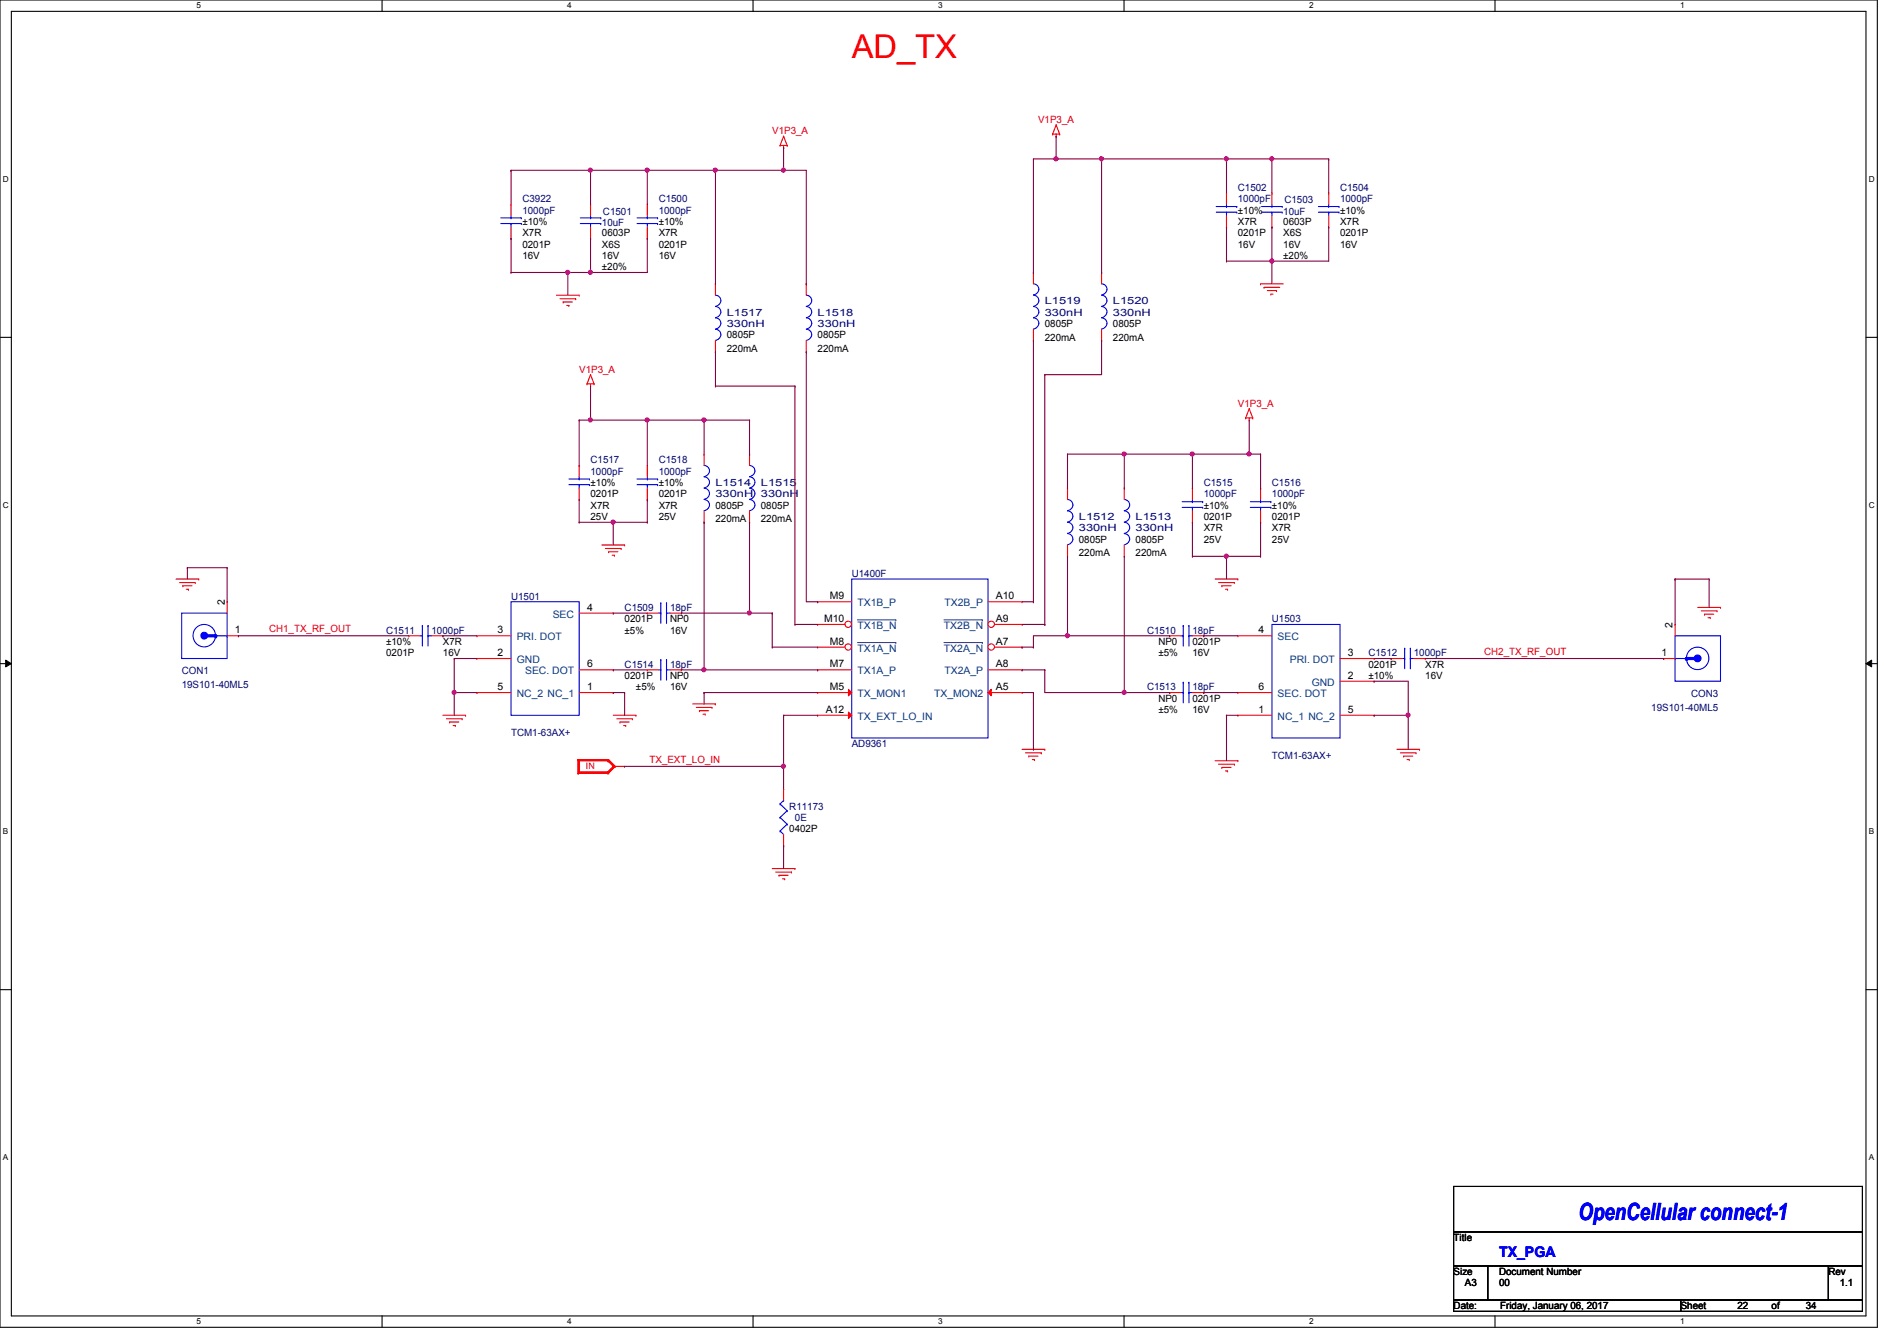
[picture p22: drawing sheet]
<svg xmlns="http://www.w3.org/2000/svg" width="297mm" height="210mm" viewBox="0 0 297 210" stroke-linecap="round" stroke-linejoin="round" font-family="sans-serif">
<defs><g id="words">
<text font-size="5.1" fill="#f00" x="133.3" y="9.1">AD_TX</text>
<text font-size="3.7" fill="#00f" x="247.1" y="191.1">OpenCellular connect-1</text>
<text font-size="2.3" fill="#00f" x="234.7" y="196.8">TX_PGA</text>
<g font-size="1.6" fill="#f00">
<text x="120.9" y="21">V1P3_A</text>
<text x="162.5" y="19.2">V1P3_A</text>
<text x="90.7" y="58.3">V1P3_A</text>
<text x="193.8" y="63.7">V1P3_A</text>
<text x="42.1" y="99">CH1_TX_RF_OUT</text>
<text x="232.4" y="102.6">CH2_TX_RF_OUT</text>
<text x="101.7" y="119.5">TX_EXT_LO_IN</text>
</g>
<g font-size="1.6" fill="#000080">
<text x="193.8" y="29.9">C1502</text>
<text x="209.8" y="29.9">C1504</text>
<text x="81.8" y="31.7">C3922</text>
<text x="81.8" y="33.4">1000pF</text>
<text x="94.2" y="35.4">10uF</text>
<text x="94.4" y="33.6">C1501</text>
<text x="103.1" y="31.7">C1500</text>
<text x="103.1" y="33.4">1000pF</text>
<text x="193.8" y="31.7">1000pF</text>
<text x="200.9" y="33.6">10uF</text>
<text x="201.1" y="31.8">C1503</text>
<text x="209.8" y="31.7">1000pF</text>
<text x="163.6" y="47.7">L1519</text>
<text x="174.2" y="47.7">L1520</text>
<text x="113.8" y="49.4">L1517</text>
<text x="113.8" y="51.2">330nH</text>
<text x="128" y="49.4">L1518</text>
<text x="128" y="51.2">330nH</text>
<text x="163.6" y="49.4">330nH</text>
<text x="174.2" y="49.4">330nH</text>
<text x="92.5" y="72.6">C1517</text>
<text x="92.5" y="74.3">1000pF</text>
<text x="103.1" y="72.6">C1518</text>
<text x="103.1" y="74.3">1000pF</text>
<text x="112" y="76.1">L1514</text>
<text x="112" y="77.9">330nH</text>
<text x="119.1" y="76.1">L1515</text>
<text x="119.1" y="77.9">330nH</text>
<text x="188.5" y="76.1">C1515</text>
<text x="188.5" y="77.9">1000pF</text>
<text x="199.1" y="76.1">C1516</text>
<text x="199.1" y="77.9">1000pF</text>
<text x="168.9" y="81.4">L1512</text>
<text x="168.9" y="83.2">330nH</text>
<text x="177.8" y="81.4">L1513</text>
<text x="177.8" y="83.2">330nH</text>
<text x="80" y="93.9">U1501</text>
<text x="97.8" y="95.7">C1509</text>
<text x="104.9" y="95.7">18pF</text>
<text x="133.3" y="90.3">U1400F</text>
<text x="60.5" y="99.2">C1511</text>
<text x="67.6" y="99.2">1000pF</text>
<text x="179.6" y="99.2">C1510</text>
<text x="186.7" y="99.2">18pF</text>
<text x="199.1" y="97.5">U1503</text>
<text x="28.4" y="105.6">CON1</text>
<text x="28.4" y="107.8">19S101-40ML5</text>
<text x="97.8" y="104.6">C1514</text>
<text x="104.9" y="104.6">18pF</text>
<text x="214.2" y="102.8">C1512</text>
<text x="221.4" y="102.8">1000pF</text>
<text x="179.6" y="108.1">C1513</text>
<text x="186.7" y="108.1">18pF</text>
<text x="258.5" y="111.3">19S101-40ML5</text>
<text x="264.8" y="109.2">CON3</text>
<text x="80" y="115.2">TCM1-63AX+</text>
<text x="133.3" y="117">AD9361</text>
<text x="199.1" y="118.8">TCM1-63AX+</text>
<text x="123.6" y="126.8">R11173</text>
<text x="124.5" y="128.6">0E</text>
</g>
<g font-size="1.6">
<text x="81.8" y="35.2">±10%</text>
<text x="103.1" y="35.2">±10%</text>
<text x="193.8" y="33.4">±10%</text>
<text x="193.8" y="35.2">X7R</text>
<text x="200.9" y="35.2">0603P</text>
<text x="209.8" y="33.4">±10%</text>
<text x="209.8" y="35.2">X7R</text>
<text x="81.8" y="40.6">16V</text>
<text x="81.8" y="38.8">0201P</text>
<text x="81.8" y="37">X7R</text>
<text x="94.2" y="37">0603P</text>
<text x="94.2" y="40.6">16V</text>
<text x="94.2" y="38.8">X6S</text>
<text x="103.1" y="40.6">16V</text>
<text x="103.1" y="38.8">0201P</text>
<text x="103.1" y="37">X7R</text>
<text x="193.8" y="38.8">16V</text>
<text x="193.8" y="37">0201P</text>
<text x="200.9" y="40.6">±20%</text>
<text x="200.9" y="38.8">16V</text>
<text x="200.9" y="37">X6S</text>
<text x="209.8" y="38.8">16V</text>
<text x="209.8" y="37">0201P</text>
<text x="94.2" y="42.3">±20%</text>
<text x="113.8" y="53">0805P</text>
<text x="128" y="53">0805P</text>
<text x="163.6" y="53.3">220mA</text>
<text x="163.6" y="51.2">0805P</text>
<text x="174.2" y="53.3">220mA</text>
<text x="174.2" y="51.2">0805P</text>
<text x="113.8" y="55.1">220mA</text>
<text x="128" y="55.1">220mA</text>
<text x="92.5" y="76.1">±10%</text>
<text x="92.5" y="77.9">0201P</text>
<text x="103.1" y="76.1">±10%</text>
<text x="103.1" y="77.9">0201P</text>
<text x="92.5" y="81.4">25V</text>
<text x="92.5" y="79.7">X7R</text>
<text x="103.1" y="81.4">25V</text>
<text x="103.1" y="79.7">X7R</text>
<text x="112" y="81.8">220mA</text>
<text x="112" y="79.7">0805P</text>
<text x="119.1" y="81.8">220mA</text>
<text x="119.1" y="79.7">0805P</text>
<text x="188.5" y="79.7">±10%</text>
<text x="188.5" y="81.4">0201P</text>
<text x="188.5" y="83.2">X7R</text>
<text x="199.1" y="79.7">±10%</text>
<text x="199.1" y="81.4">0201P</text>
<text x="199.1" y="83.2">X7R</text>
<text x="168.9" y="87.1">220mA</text>
<text x="168.9" y="85">0805P</text>
<text x="177.8" y="87.1">220mA</text>
<text x="177.8" y="85">0805P</text>
<text x="188.5" y="85">25V</text>
<text x="199.1" y="85">25V</text>
<text x="35.2" y="94.8" transform="rotate(-90 35.2 94.8)">2</text>
<text x="91.9" y="95.6">4</text>
<text x="129.9" y="93.9">M9</text>
<text x="155.9" y="93.9">A10</text>
<text x="36.8" y="99.2">1</text>
<text x="60.5" y="101">±10%</text>
<text x="69.3" y="101">X7R</text>
<text x="77.9" y="99.2">3</text>
<text x="97.8" y="99.2">±5%</text>
<text x="97.8" y="97.5">0201P</text>
<text x="104.9" y="97.5">NP0</text>
<text x="104.9" y="99.2">16V</text>
<text x="129" y="97.4">M10</text>
<text x="129.9" y="101">M8</text>
<text x="155.9" y="101">A7</text>
<text x="155.9" y="97.4">A9</text>
<text x="181.4" y="101">NP0</text>
<text x="186.7" y="101">0201P</text>
<text x="197" y="99.2">4</text>
<text x="261.9" y="98.3" transform="rotate(-90 261.9 98.3)">2</text>
<text x="60.5" y="102.8">0201P</text>
<text x="69.3" y="102.8">16V</text>
<text x="77.9" y="102.7">2</text>
<text x="91.9" y="104.5">6</text>
<text x="97.8" y="106.3">0201P</text>
<text x="104.9" y="106.3">NP0</text>
<text x="129.9" y="104.5">M7</text>
<text x="155.9" y="104.5">A8</text>
<text x="181.4" y="102.8">±5%</text>
<text x="186.7" y="102.8">16V</text>
<text x="211" y="102.7">3</text>
<text x="211" y="106.3">2</text>
<text x="214.2" y="106.3">±10%</text>
<text x="214.2" y="104.6">0201P</text>
<text x="223.1" y="104.6">X7R</text>
<text x="223.1" y="106.3">16V</text>
<text x="260.1" y="102.7">1</text>
<text x="77.9" y="108.1">5</text>
<text x="91.9" y="108.1">1</text>
<text x="99.6" y="108.1">±5%</text>
<text x="104.9" y="108.1">16V</text>
<text x="129.3" y="111.6">A12</text>
<text x="129.9" y="108.1">M5</text>
<text x="155.9" y="108.1">A5</text>
<text x="181.4" y="111.7">±5%</text>
<text x="181.4" y="109.9">NP0</text>
<text x="186.7" y="111.7">16V</text>
<text x="186.7" y="109.9">0201P</text>
<text x="197" y="111.6">1</text>
<text x="197" y="108.1">6</text>
<text x="211" y="111.6">5</text>
<text x="123.6" y="130.3">0402P</text>
<text x="227.6" y="194.4">Title</text>
<text x="227.6" y="199.7">Size</text>
<text x="229.4" y="201.5">A3</text>
<text x="234.7" y="199.7">Document Number</text>
<text x="234.7" y="201.5">00</text>
<text x="286.3" y="199.7">Rev</text>
<text x="288" y="201.5">1.1</text>
<text x="227.6" y="205">Date:</text>
<text x="234.9" y="205">Friday, January 06, 2017</text>
<text x="263.1" y="205">Sheet</text>
<text x="272" y="205">22</text>
<text x="277.4" y="205">of</text>
<text x="282.7" y="205">34</text>
</g>
<g font-size="1.6" fill="#004080">
<text x="134.2" y="95">TX1B_P</text>
<text x="147.9" y="95">TX2B_P</text>
<text x="80.9" y="100.3">PRI. DOT</text>
<text x="86.5" y="96.7">SEC</text>
<text x="134.2" y="98.5">TX1B_N</text>
<text x="147.8" y="98.5">TX2B_N</text>
<text x="200" y="100.3">SEC</text>
<text x="80.9" y="103.8">GND</text>
<text x="82.2" y="105.6">SEC. DOT</text>
<text x="134.2" y="105.6">TX1A_P</text>
<text x="134.2" y="102.1">TX1A_N</text>
<text x="147.8" y="102.1">TX2A_N</text>
<text x="147.9" y="105.6">TX2A_P</text>
<text x="201.9" y="103.8">PRI. DOT</text>
<text x="205.4" y="107.4">GND</text>
<text x="80.9" y="109.2">NC_2 NC_1</text>
<text x="134.2" y="109.2">TX_MON1</text>
<text x="134.2" y="112.7">TX_EXT_LO_IN</text>
<text x="146.3" y="109.2">TX_MON2</text>
<text x="200" y="112.7">NC_1 NC_2</text>
<text x="200" y="109.2">SEC. DOT</text>
</g>
<text font-size="1.4" fill="#f00" x="91.7" y="120.4">IN</text>
<g font-size="1.3">
<text x="30.8" y="1.3">5</text>
<text x="88.8" y="1.3">4</text>
<text x="146.9" y="1.3">3</text>
<text x="205" y="1.3">2</text>
<text x="263.1" y="1.3">1</text>
<text x=".5" y="28.4">D</text>
<text x="292.6" y="28.4">D</text>
<text x=".5" y="79.5">C</text>
<text x="292.6" y="79.5">C</text>
<text x=".5" y="130.6">B</text>
<text x="292.6" y="130.6">B</text>
<text x=".5" y="181.7">A</text>
<text x="292.6" y="181.7">A</text>
<text x="30.8" y="207.4">5</text>
<text x="88.8" y="207.4">4</text>
<text x="146.9" y="207.4">3</text>
<text x="205" y="207.4">2</text>
<text x="263.1" y="207.4">1</text>
</g>
</g></defs>
<path d="M0 0h293.9v207.9h-293.9zM1.8 1.8h290.3v204.3h-290.3z" fill="none" stroke="#000" stroke-width=".17"/>
<g fill="#fff">
<path d="M30.8 .2h.7v1.4h-.7z"/>
<path d="M30.8 206.2h.7v1.4h-.7z"/>
</g>
<path d="M59.8 0v1.8M59.8 206.1v1.8" fill="none" stroke="#000" stroke-width=".17"/>
<g fill="#fff">
<path d="M88.8 .2h.7v1.4h-.7z"/>
<path d="M88.8 206.2h.7v1.4h-.7z"/>
</g>
<path d="M117.9 0v1.8M117.9 206.1v1.8" fill="none" stroke="#000" stroke-width=".17"/>
<g fill="#fff">
<path d="M146.9 .2h.7v1.4h-.7z"/>
<path d="M146.9 206.2h.7v1.4h-.7z"/>
</g>
<path d="M176 0v1.8M176 206.1v1.8" fill="none" stroke="#000" stroke-width=".17"/>
<g fill="#fff">
<path d="M205 .2h.7v1.4h-.7z"/>
<path d="M205 206.2h.7v1.4h-.7z"/>
</g>
<path d="M234.1 0v1.8M234.1 206.1v1.8" fill="none" stroke="#000" stroke-width=".17"/>
<g fill="#fff">
<path d="M263.1 .2h.6v1.4h-.6z"/>
<path d="M263.1 206.2h.6v1.4h-.6z"/>
<path d="M.5 27.3h.9v1.4h-.9z"/>
<path d="M292.6 27.3h.9v1.4h-.9z"/>
<path d="M.5 78.4h.9v1.4h-.9z"/>
<path d="M292.6 78.4h.9v1.4h-.9z"/>
</g>
<path d="M0 52.8h1.8M292.1 52.8h1.8" fill="none" stroke="#000" stroke-width=".17"/>
<g fill="#fff">
<path d="M.5 129.5h.8v1.4h-.8z"/>
<path d="M292.6 129.5h.8v1.4h-.8z"/>
</g>
<path d="M0 103.9h1.8M292.1 103.9h1.8" fill="none" stroke="#000" stroke-width=".17"/>
<path d="M.9 103.4l.9 .5-.9 .5zM292.1 103.9l.9-.5v1z" fill="#000"/>
<path d="M.9 103.4l.9 .5-.9 .5zM292.1 103.9l.9-.5v1z" fill="none" stroke="#000" stroke-width=".16"/>
<g fill="#fff">
<path d="M.5 180.5h.8v1.4h-.8z"/>
<path d="M292.6 180.5h.8v1.4h-.8z"/>
</g>
<path d="M0 155h1.8M292.1 155h1.8M227.6 185.8h64v7.1h-64zM227.6 192.9h64v5.3h-64zM227.6 198.2h5.3v5.4h-5.3zM232.9 198.2h53.4v5.4h-53.4zM286.3 198.2h5.3v5.4h-5.3zM227.6 203.6h35.5v1.8h-35.5zM263.1 203.6h28.5v1.8h-28.5z" fill="none" stroke="#000" stroke-width=".17"/>
<g fill="none" stroke="#f00" stroke-width=".17">
<path d="M165.4 19.6h.1M165.4 19.6l.5 1.4M165.4 19.6l-.6 1.4M122.1 22.8h.1M122.1 22.8h1.1M122.7 23.1h.1M122.7 21.3h.1M122.7 22.8v.3M122.7 21.3l-.6 1.5M122.7 21.3l.5 1.5M123.2 22.8h.1M164.8 21h.1"/>
<path d="M164.8 21h1.1M165.4 21.3h.1M165.4 21v.3M165.9 21h.1M87.1 46.2h3.6M87.7 46.8h2.4M88.2 47.3h.1M88.2 47.3h1.4M88.7 47.8h.4M89.1 47.8h.1M90.1 46.8h.1M90.7 46.2h.1"/>
<path d="M92.5 58.7h.1M92.5 58.7l-.6 1.4M92.5 58.7l.5 1.4M197.4 44.4h.1M197.4 44.4h3.5M197.9 45h.1M197.9 45h2.5M198.4 45.5h1.5M199 46.1h.1M199 46.1h.3M199.9 45.5h.1M91.9 60.1h.1"/>
<path d="M91.9 60.1h1.1M92.5 60.5h.1M92.5 60.1v.4M93 60.1h.1M195 65.4h.1M195 65.4h1.1M195.6 65.8h.1M195.6 64h.1M195.6 65.4v.4M195.6 64l-.6 1.4M195.6 64l.5 1.4M196.1 65.4h.1"/>
<path d="M27.6 90.7h3.5M28.1 91.2h2.5M28.6 91.7h.1M28.6 91.7h1.5M29.2 92.3h.3M29.5 92.3h.1M30.6 91.2h.1M31.1 90.7h.1M94.2 85.3h3.6M94.8 85.9h2.4M95.3 86.4h.1M95.3 86.4h1.4"/>
<path d="M95.8 87h.4M96.2 87h.1M97.2 85.9h.1M97.8 85.3h.1M190.2 90.7h3.6M190.8 91.2h2.5M191.3 91.7h.1M191.3 91.7h1.4M191.9 92.3h.3M192.2 92.3h.1M193.3 91.2h.1M193.8 90.7h.1"/>
<path d="M265.8 95.1h3.6M266.4 95.7h2.4M266.9 96.2h.1M266.9 96.2h1.4M267.4 96.7h.4M267.8 96.7h.1M268.8 95.7h.1M269.4 95.1h.1M69.3 112h3.6M69.9 112.6h2.4M70.4 113.1h.1M70.4 113.1h1.4"/>
<path d="M71 113.6h.3M71.3 113.6h.1M72.3 112.6h.1M72.9 112h.1M90.5 119h.1M90.5 119h4.8M90.5 119v2.1M90.7 119.1h.1M90.7 119.1h4.4M90.7 119.1v1.8M95.1 119.1h.1M95.1 119h.1"/>
<path d="M95.1 119.1l.9 .9M95.1 119.1l1.1 .9M95.1 119l1.1 1M95.3 119h.1M95.3 119l1.1 1M96 112h3.6M96.6 112.6h2.4M97.1 113.1h.1M97.1 113.1h1.4M97.6 113.6h.4M98 113.6h.1M99 112.6h.1"/>
<path d="M99.6 112h.1M108.5 110.2h3.5M109 110.8h2.5M109.5 111.3h.1M109.5 111.3h1.5M110.1 111.8h.3M110.4 111.8h.1M111.5 110.8h.1M112 110.2h.1M160 117.3h3.6M160.6 117.9h2.4M161.1 118.4h.1"/>
<path d="M161.1 118.4h1.4M161.6 119h.4M162 119h.1M163 117.9h.1M163.6 117.3h.1M190.2 119.1h3.6M190.8 119.7h2.5M193.3 119.7h.1M193.8 119.1h.1M218.7 117.3h3.5M219.2 117.9h2.5M219.8 118.4h.1"/>
<path d="M219.8 118.4h1.4M220.3 119h.3M220.6 119h.1M221.7 117.9h.1M222.2 117.3h.1M90.5 121.1h.1M90.5 121.1h4.8M90.7 120.9h.1M90.7 120.9h4.4M95.1 120.9h.1M95.1 121.1h.1M95.3 121.1h.1"/>
<path d="M96 120h.1M96 120h1.8M96 120l-.9 .9M96.2 120h.1M96.2 120l-1.1 1.1M96.2 120l-1.1 .9M96.4 120h.1M96.4 120l-1.1 1.1M120.9 136h3.6M121.5 136.6h2.4M122 137.1h.1M122 137.1h1.4"/>
<path d="M122.5 137.6h.4M122.9 137.6h.1M123.9 136.6h.1M124.5 136h.1M191.3 120.2h.1M191.3 120.2h1.4M191.9 120.7h.3M192.2 120.7h.1"/>
</g>
<circle cx="32" cy="99.5" r="1.76" fill="none" stroke="#00f" stroke-width=".17"/>
<path d="M32 99.6h1.8" fill="none" stroke="#00f" stroke-width=".51"/>
<circle cx="33.8" cy="99.6" r=".25" fill="#00f"/>
<path d="M28.4 96h7.2v7.1h-7.2zM33.8 99.6h1.8M35.6 99.6h.1" fill="none" stroke="#00f" stroke-width=".17"/>
<circle cx="32" cy="99.5" r=".54" fill="#00f"/>
<g fill="none" stroke="#00f" stroke-width=".17">
<path d="M78.4 35h3.2M78.4 34.1h3.2M80 34.1h.1M80 35h.1M80 33.8v.3M80 35v.6M81.6 35h.1M81.6 34.1h.1M90.8 35h3.3M90.8 34.1h3.3M92.5 34.1h.1M92.5 35h.1"/>
<path d="M92.5 33.8v.3M92.5 35v.6M94.1 35h.1M94.1 34.1h.1M99.7 35h3.3M99.7 34.1h3.3M101.3 34.1h.1M101.3 35h.1M101.3 33.8v.3M101.3 35v.6M103 35h.1M103 34.1h.1"/>
<path d="M112 46.2a.87 .87 0 0 1 .9 .9 .87 .87 0 0 1-.9 .9M112 48a.87 .87 0 0 1 .9 .9 .87 .87 0 0 1-.9 .8M112 49.8a.87 .87 0 0 1 .9 .9 .87 .87 0 0 1-.9 .8M112 51.6a.87 .87 0 0 1 .9 .8 .87 .87 0 0 1-.9 .9M126.2 46.2a.87 .87 0 0 1 .9 .9 .87 .87 0 0 1-.9 .9M126.2 48a.87 .87 0 0 1 .9 .9 .87 .87 0 0 1-.9 .8M126.2 49.8a.87 .87 0 0 1 .9 .9 .87 .87 0 0 1-.9 .8M126.2 51.6a.87 .87 0 0 1 .9 .8 .87 .87 0 0 1-.9 .9M161.8 44.4a.87 .87 0 0 1 .8 .9 .87 .87 0 0 1-.8 .9M161.8 46.2a.87 .87 0 0 1 .8 .9 .87 .87 0 0 1-.8 .9M161.8 48a.87 .87 0 0 1 .8 .9 .87 .87 0 0 1-.8 .8M161.8 49.8a.87 .87 0 0 1 .8 .9 .87 .87 0 0 1-.8 .8"/>
<path d="M172.5 44.4a.87 .87 0 0 1 .8 .9 .87 .87 0 0 1-.8 .9M172.5 46.2a.87 .87 0 0 1 .8 .9 .87 .87 0 0 1-.8 .9M172.5 48a.87 .87 0 0 1 .8 .9 .87 .87 0 0 1-.8 .8M172.5 49.8a.87 .87 0 0 1 .8 .9 .87 .87 0 0 1-.8 .8M89.1 75.9h3.2M89.1 75h3.2M90.7 75h.1M90.7 75.9h.1M90.7 74.7v.3M90.7 75.9v.6M92.3 75.9h.1M92.3 75h.1"/>
<path d="M110.2 72.9a.87 .87 0 0 1 .9 .9 .87 .87 0 0 1-.9 .8M110.2 74.7a.87 .87 0 0 1 .9 .8 .87 .87 0 0 1-.9 .9M110.2 76.5a.87 .87 0 0 1 .9 .8 .87 .87 0 0 1-.9 .9M110.2 78.2a.87 .87 0 0 1 .9 .9 .87 .87 0 0 1-.9 .9M176 78.2a.87 .87 0 0 1 .9 .9 .87 .87 0 0 1-.9 .9M80 94.2h10.7v17.8h-10.7zM103.1 96h.4M103.5 96h.1M103.5 94.4h.1M103.5 94.4v3.2M104.4 94.4h.1M104.4 96h.1"/>
<path d="M104.4 96h.5M104.4 94.4v3.2M133.3 90.7h21.4v24.9h-21.4zM176 80a.87 .87 0 0 1 .9 .9 .87 .87 0 0 1-.9 .8M176 81.8a.87 .87 0 0 1 .9 .9 .87 .87 0 0 1-.9 .8M176 83.6a.87 .87 0 0 1 .9 .8 .87 .87 0 0 1-.9 .9M199.1 97.8h10.7v17.8h-10.7zM103.1 104.9h.4M103.5 104.9h.1M103.5 103.3h.1M103.5 103.3v3.2M104.4 103.3h.1"/>
<path d="M104.4 104.9h.1M104.4 103.3v3.2M104.4 104.9h.5M184.9 108.5h.4M185.3 108.5h.1M185.3 106.8h.1M185.3 106.8v3.3M186.1 106.8h.1M186.1 108.5h.1M186.1 108.5h.6M186.1 106.8v3.3M122.1 125.9h.1"/>
<path d="M122.1 128h.1M122.1 130.1h.1M122.1 125.9l1.1 1.1M122.1 128l1.1 1.1M122.1 130.1l.6 .6M122.7 125.3h.1M122.7 125.3l-.6 .6M123.2 127h.1M123.2 129.1h.1M123.2 127l-1.1 1M123.2 129.1l-1.1 1"/>
<circle cx="32" cy="99.5" r=".54"/>
</g>
<g fill="none" stroke="#f00" stroke-width=".17">
<path d="M80 32h.1M80 37.3h.1M80 32v1.8M80 35.6v1.7M92.5 32h.1M92.5 37.3h.1M92.5 32v1.8M92.5 35.6v1.7M101.3 32h.1M101.3 37.3h.1M101.3 32v1.8M101.3 35.6v1.7"/>
<path d="M112 44.4h.1M112 55.1h.1M112 44.4v1.8M112 53.3v1.8M126.2 44.4h.1M126.2 55.1h.1M126.2 44.4v1.8M126.2 53.3v1.8M161.8 42.7h.1M161.8 53.3h.1M161.8 42.7v1.7M161.8 51.6v1.7"/>
<path d="M172.5 42.7h.1M172.5 53.3h.1M172.5 42.7v1.7M172.5 51.6v1.7M90.7 72.9h.1M90.7 78.2h.1M90.7 72.9v1.8M90.7 76.5v1.7M110.2 71.1h.1M110.2 71.1v1.8M176 76.5h.1M176 76.5v1.7"/>
<path d="M35.6 94.2h.1M35.6 99.6h1.7M35.6 94.2v1.8M37.3 99.6h.1M74.7 99.6h.1M74.7 99.6h5.3M90.7 96h5.3M96 96h.1M101.3 96h.1M101.3 96h1.8M104.9 96h1.8M106.7 96h.1"/>
<path d="M110.2 81.8h.1M110.2 80v1.8M176 87.1h.1M176 85.3v1.8M193.8 99.6h.1M193.8 99.6h5.3M74.7 108.5h.1M74.7 103.1h.1M74.7 108.5h5.3M74.7 103.1h5.3M90.7 108.5h5.3M90.7 104.9h5.3"/>
<path d="M96 108.5h.1M96 104.9h.1M101.3 104.9h.1M101.3 104.9h1.8M104.9 104.9h1.8M106.7 104.9h.1M128 104.9h.1M128 104.9h5.3M183.1 108.5h.1M183.1 108.5h1.8M186.7 108.5h1.8M188.5 108.5h.1"/>
<path d="M193.8 112h.1M193.8 108.5h.1M193.8 108.5h5.3M193.8 112h5.3M209.8 103.1h5.3M209.8 112h5.3M209.8 106.7h5.3M215.1 112h.1M215.1 103.1h.1M215.1 106.7h.1M122.7 132.5h.1M122.7 123.6h.1"/>
<path d="M122.7 123.6v1.7M122.7 130.7v1.8"/>
</g>
<circle cx="132.8" cy="101.3" r=".5" fill="#fff"/>
<g fill="none" stroke="#f00" stroke-width=".17">
<path d="M128 94.2h.1M128 94.2h5.3M128 101.3h.1M128 101.3h4.3"/>
<circle cx="132.8" cy="101.3" r=".5"/>
</g>
<path d="M134.2 100.6h6.1M140.3 100.6h.1" fill="none" stroke="#004080" stroke-width=".16"/>
<circle cx="132.8" cy="97.8" r=".5" fill="#fff"/>
<g fill="none" stroke="#f00" stroke-width=".17">
<path d="M128 97.8h.1M128 97.8h4.3"/>
<circle cx="132.8" cy="97.8" r=".5"/>
</g>
<path d="M134.2 97.1h6.1M140.3 97.1h.1" fill="none" stroke="#004080" stroke-width=".16"/>
<path d="M132.8 107.9l.5 .6-.5 .5z" fill="#f00"/>
<path d="M128 108.5h.1M128 108.5h5.3M132.8 107.9l.5 .6-.5 .5z" fill="none" stroke="#f00" stroke-width=".17"/>
<path d="M132.8 111.5l.5 .5-.5 .5z" fill="#f00"/>
<path d="M128 112h.1M128 112h5.3M132.8 111.5l.5 .5-.5 .5zM154.7 104.9h5.3M160 104.9h.1" fill="none" stroke="#f00" stroke-width=".17"/>
<circle cx="155.2" cy="101.3" r=".5" fill="#fff"/>
<g fill="none" stroke="#f00" stroke-width=".17">
<path d="M154.7 94.2h5.3M160 94.2h.1M155.7 101.3h4.3M160 101.3h.1"/>
<circle cx="155.2" cy="101.3" r=".5"/>
</g>
<path d="M147.8 100.6h6M153.8 100.6h.1" fill="none" stroke="#004080" stroke-width=".16"/>
<circle cx="155.2" cy="97.8" r=".5" fill="#fff"/>
<g fill="none" stroke="#f00" stroke-width=".17">
<path d="M155.7 97.8h4.3M160 97.8h.1"/>
<circle cx="155.2" cy="97.8" r=".5"/>
</g>
<path d="M147.8 97.1h6M153.8 97.1h.1" fill="none" stroke="#004080" stroke-width=".16"/>
<path d="M154.7 108.5l.5-.6v1.1z" fill="#f00"/>
<g fill="none" stroke="#f00" stroke-width=".17">
<path d="M192 30.2h.1M192 35.6h.1M192 30.2v1.8M192 33.8v1.8M199.1 30.2h.1M199.1 35.6h.1M199.1 30.2v1.8M199.1 33.8v1.8M208 30.2h.1M208 35.6h.1M208 30.2v1.8M208 33.8v1.8"/>
<path d="M101.3 72.9h.1M101.3 78.2h.1M101.3 72.9v1.8M101.3 76.5v1.7M117.3 71.1h.1M117.3 71.1v1.8M167.1 76.5h.1M167.1 76.5v1.7M186.7 76.5h.1M186.7 76.5v1.7M197.4 76.5h.1M197.4 76.5v1.7"/>
<path d="M117.3 81.8h.1M117.3 80v1.8M167.1 87.1h.1M167.1 85.3v1.8M183.1 99.6h.1M183.1 99.6h1.8M186.7 81.8h.1M186.7 80v1.8M186.7 99.6h1.8M188.5 99.6h.1M197.4 81.8h.1M197.4 80v1.8"/>
<path d="M154.7 108.5l.5-.6v1.1zM154.7 108.5h5.3M160 108.5h.1M217.8 103.1h.1M217.8 103.1h1.8M221.4 103.1h1.7M223.1 103.1h.1"/>
</g>
<g fill="none" stroke="#00f" stroke-width=".17">
<path d="M190.4 33.2h3.2M190.4 32.3h3.2M192 32.3h.1M192 33.2h.1M192 32v.3M192 33.2v.6M193.6 33.2h.1M193.6 32.3h.1M197.5 33.2h3.2M197.5 32.3h3.2M199.1 32.3h.1M199.1 33.2h.1"/>
<path d="M199.1 32v.3M199.1 33.2v.6M200.7 33.2h.1M200.7 32.3h.1M206.4 33.2h3.2M206.4 32.3h3.2M208 32.3h.1M208 33.2h.1M208 32v.3M208 33.2v.6M209.6 33.2h.1M209.6 32.3h.1"/>
<path d="M99.7 75.9h3.3M99.7 75h3.3M101.3 75h.1M101.3 75.9h.1M101.3 74.7v.3M101.3 75.9v.6M103 75.9h.1M103 75h.1M117.3 72.9a.87 .87 0 0 1 .9 .9 .87 .87 0 0 1-.9 .8M117.3 74.7a.87 .87 0 0 1 .9 .8 .87 .87 0 0 1-.9 .9M117.3 76.5a.87 .87 0 0 1 .9 .8 .87 .87 0 0 1-.9 .9M117.3 78.2a.87 .87 0 0 1 .9 .9 .87 .87 0 0 1-.9 .9"/>
<path d="M167.1 78.2a.87 .87 0 0 1 .9 .9 .87 .87 0 0 1-.9 .9M185.1 79.5h3.2M185.1 78.6h3.2M186.7 78.6h.1M186.7 79.5h.1M186.7 78.2v.4M186.7 79.5v.5M188.3 79.5h.1M188.3 78.6h.1M195.7 79.5h3.3M195.7 78.6h3.3M197.4 78.6h.1"/>
<path d="M197.4 79.5h.1M197.4 78.2v.4M197.4 79.5v.5M199 79.5h.1M199 78.6h.1M167.1 80a.87 .87 0 0 1 .9 .9 .87 .87 0 0 1-.9 .8M167.1 81.8a.87 .87 0 0 1 .9 .9 .87 .87 0 0 1-.9 .8M167.1 83.6a.87 .87 0 0 1 .9 .8 .87 .87 0 0 1-.9 .9M184.9 99.6h.4M185.3 99.6h.1M185.3 98h.1M185.3 98v3.2"/>
<path d="M186.1 98h.1M186.1 99.6h.1M186.1 99.6h.6M186.1 98v3.2M219.6 103.1h.3M219.9 103.1h.1M219.9 101.5h.1M219.9 101.5v3.2M220.8 101.5h.1M220.8 103.1h.1M220.8 103.1h.6M220.8 101.5v3.2"/>
<circle cx="265.8" cy="103.1" r="1.76"/>
</g>
<path d="M264 103.1h1.8" fill="none" stroke="#00f" stroke-width=".51"/>
<circle cx="264" cy="103.1" r=".25" fill="#00f"/>
<path d="M262.3 99.6h7.1v7.1h-7.1zM262.3 103.1h.1M262.3 103.1h1.7" fill="none" stroke="#00f" stroke-width=".17"/>
<circle cx="265.8" cy="103.1" r=".54" fill="#00f"/>
<g fill="none" stroke="#00f" stroke-width=".17">
<path d="M65.8 99.6h.3M66.1 99.6h.1M66.1 98h.1M66.1 98v3.2M67 98h.1M67 99.6h.1M67 99.6h.6M67 98v3.2"/>
<circle cx="265.8" cy="103.1" r=".54"/>
</g>
<path d="M64 99.6h.1M64 99.6h1.8M67.6 99.6h1.7M69.3 99.6h.1M262.3 97.8h.1M262.3 97.8v1.8M260.5 103.1h.1M260.5 103.1h1.8" fill="none" stroke="#f00" stroke-width=".17"/>
<path d="M172.5 24.9v17.8M172.5 42.7h.1M199.1 40.9h.1M199.1 40.9h8.9M69.3 99.6h.1M69.3 99.6h5.4M188.5 99.6h.1M188.5 99.6h5.3" fill="none" stroke="#800040" stroke-width=".17"/>
<circle cx="172.4" cy="24.9" r=".32" fill="#f0f"/>
<circle cx="172.4" cy="24.9" r=".32" fill="none" stroke="#f0f" stroke-width=".17"/>
<path d="M101.3 26.7h10.7M112 26.7h.1M112 26.7v17.7M126.2 26.7v17.7M112 44.4h.1M126.2 44.4h.1M223.1 103.1h37.4M260.5 103.1h.1" fill="none" stroke="#800040" stroke-width=".17"/>
<circle cx="112" cy="26.6" r=".32" fill="#f0f"/>
<circle cx="112" cy="26.6" r=".32" fill="none" stroke="#f0f" stroke-width=".17"/>
<path d="M112 26.7h.1M112 26.7h10.7" fill="none" stroke="#800040" stroke-width=".17"/>
<circle cx="122.7" cy="26.6" r=".32" fill="#f0f"/>
<circle cx="122.7" cy="26.6" r=".32" fill="none" stroke="#f0f" stroke-width=".17"/>
<path d="M80 26.7h.1M80 26.7h12.5M92.5 26.7h.1M92.5 26.7v5.3M122.7 23.1h.1M122.7 26.7h.1M122.7 23.1v3.6M122.7 26.7h3.5M112 55.1h.1M112 55.1v5.4M126.2 55.1h.1M126.2 55.1v39.1" fill="none" stroke="#800040" stroke-width=".17"/>
<circle cx="92.4" cy="26.6" r=".32" fill="#f0f"/>
<circle cx="92.4" cy="26.6" r=".32" fill="none" stroke="#f0f" stroke-width=".17"/>
<path d="M92.5 26.7h.1M92.5 26.7h8.8M101.3 26.7h.1M101.3 26.7v5.3" fill="none" stroke="#800040" stroke-width=".17"/>
<circle cx="101.3" cy="26.6" r=".32" fill="#f0f"/>
<circle cx="101.3" cy="26.6" r=".32" fill="none" stroke="#f0f" stroke-width=".17"/>
<path d="M92.5 37.3h.1M92.5 37.3v5.4M101.3 37.3h.1M101.3 37.3v5.4M80 42.7h.1M80 42.7h8.9" fill="none" stroke="#800040" stroke-width=".17"/>
<circle cx="92.4" cy="42.6" r=".32" fill="#f0f"/>
<circle cx="92.4" cy="42.6" r=".32" fill="none" stroke="#f0f" stroke-width=".17"/>
<path d="M88.9 42.7h.1M88.9 42.7h12.4M88.9 42.7v3.5M92.5 42.7h.1" fill="none" stroke="#800040" stroke-width=".17"/>
<circle cx="88.9" cy="42.6" r=".32" fill="#f0f"/>
<circle cx="88.9" cy="42.6" r=".32" fill="none" stroke="#f0f" stroke-width=".17"/>
<path d="M161.8 24.9v17.8M165.4 24.9h.1M165.4 24.9h26.6M192 24.9h.1M161.8 42.7h.1" fill="none" stroke="#800040" stroke-width=".17"/>
<circle cx="165.3" cy="24.9" r=".32" fill="#f0f"/>
<circle cx="165.3" cy="24.9" r=".32" fill="none" stroke="#f0f" stroke-width=".17"/>
<path d="M161.8 24.9h.1M165.4 21.3h.1M165.4 21.3v3.6h-3.6M199.1 24.9h.1M199.1 24.9h8.9M199.1 24.9v5.3M208 24.9h.1M208 24.9v5.3M161.8 53.3v40.9M161.8 94.2h.1" fill="none" stroke="#800040" stroke-width=".17"/>
<circle cx="199.1" cy="24.9" r=".32" fill="#f0f"/>
<circle cx="199.1" cy="24.9" r=".32" fill="none" stroke="#f0f" stroke-width=".17"/>
<path d="M192 24.9h.1M192 24.9h7.1M192 24.9v5.3" fill="none" stroke="#800040" stroke-width=".17"/>
<circle cx="192" cy="24.9" r=".32" fill="#f0f"/>
<circle cx="192" cy="24.9" r=".32" fill="none" stroke="#f0f" stroke-width=".17"/>
<path d="M192 35.6h.1M192 35.6v5.3M199.1 35.6h.1M199.1 35.6v5.3M208 35.6h.1M208 35.6v5.3" fill="none" stroke="#800040" stroke-width=".17"/>
<circle cx="199.1" cy="40.9" r=".32" fill="#f0f"/>
<circle cx="199.1" cy="40.9" r=".32" fill="none" stroke="#f0f" stroke-width=".17"/>
<g fill="none" stroke="#800040" stroke-width=".17">
<path d="M192 40.9h.1M192 40.9h7.1M199.1 40.9h.1M199.1 40.9v3.5M112 60.5h.1M112 60.5h12.5M71.1 103.1h.1M71.1 108.5h.1M71.1 103.1h3.6M71.1 103.1v5.4M215.1 106.7h.1M215.1 106.7h5.4v5.3"/>
<path d="M220.5 112h.1"/>
</g>
<circle cx="71.1" cy="108.4" r=".32" fill="#f0f"/>
<circle cx="71.1" cy="108.4" r=".32" fill="none" stroke="#f0f" stroke-width=".17"/>
<g fill="none" stroke="#800040" stroke-width=".17">
<path d="M80 26.7h.1M80 37.3h.1M80 26.7v5.3M80 37.3v5.4M124.5 60.5h.1M124.5 60.5v37.3M106.7 96h10.6M117.3 96h.1M120.9 96h.1M120.9 96v5.3M161.8 99.6h5.3M167.1 99.6h.1"/>
<path d="M215.1 103.1h2.7M217.8 103.1h.1"/>
</g>
<circle cx="117.3" cy="96" r=".32" fill="#f0f"/>
<circle cx="117.3" cy="96" r=".32" fill="none" stroke="#f0f" stroke-width=".17"/>
<g fill="none" stroke="#800040" stroke-width=".17">
<path d="M163.6 58.7h.1M163.6 58.7v39.1M172.5 53.3h.1M172.5 53.3v5.4h-8.9M96 96h.1M96 96h5.3M124.5 97.8h.1M124.5 97.8h3.5M160 94.2h1.8M160 97.8h3.6M161.8 94.2h.1M161.8 99.6v1.7"/>
<path d="M163.6 97.8h.1M167.1 99.6h.1M167.1 87.1v12.5M96 104.9h.1M96 104.9h5.3M106.7 104.9h3.5M110.2 104.9h.1M110.2 108.5h.1M110.2 108.5h17.8M110.2 108.5v1.7M120.9 101.3h.1M120.9 101.3h7.1"/>
<path d="M160 101.3h.1M160 104.9h.1M160 104.9h3.6M160 108.5h1.8M160 101.3h1.8M161.8 101.3h.1M161.8 108.5h.1M161.8 117.3h.1M161.8 108.5v8.8M163.6 104.9h.1M163.6 104.9v3.6h12.4M176 108.5h.1"/>
<path d="M188.5 108.5h.1M188.5 108.5h5.3"/>
</g>
<circle cx="167.1" cy="99.5" r=".32" fill="#f0f"/>
<circle cx="167.1" cy="99.5" r=".32" fill="none" stroke="#f0f" stroke-width=".17"/>
<path d="M167.1 99.6h16M176 87.1v21.4M183.1 99.6h.1M176 108.5h.1" fill="none" stroke="#800040" stroke-width=".17"/>
<circle cx="176" cy="108.4" r=".32" fill="#f0f"/>
<circle cx="176" cy="108.4" r=".32" fill="none" stroke="#f0f" stroke-width=".17"/>
<g fill="none" stroke="#800040" stroke-width=".17">
<path d="M167.1 71.1h.1M167.1 71.1v5.4M167.1 71.1h19.6M176 71.1h.1M176 71.1v5.4M186.7 71.1h.1M197.4 76.5h.1M197.4 71.1v5.4M186.7 87.1h.1M186.7 81.8v5.3M186.7 87.1h5.3M192 87.1h.1"/>
<path d="M197.4 81.8h.1M197.4 81.8v5.3M176 108.5h7.1M183.1 108.5h.1"/>
</g>
<circle cx="176" cy="71.1" r=".32" fill="#f0f"/>
<circle cx="176" cy="71.1" r=".32" fill="none" stroke="#f0f" stroke-width=".17"/>
<circle cx="186.7" cy="71.1" r=".32" fill="#f0f"/>
<circle cx="186.7" cy="71.1" r=".32" fill="none" stroke="#f0f" stroke-width=".17"/>
<path d="M186.7 71.1h.1M186.7 71.1v5.4M186.7 71.1h8.9M195.6 71.1h.1M192 87.1h.1M192 87.1v3.6" fill="none" stroke="#800040" stroke-width=".17"/>
<circle cx="192" cy="87.1" r=".32" fill="#f0f"/>
<circle cx="192" cy="87.1" r=".32" fill="none" stroke="#f0f" stroke-width=".17"/>
<path d="M110.2 81.8h.1M110.2 81.8v23.1h17.8M117.3 81.8h.1M117.3 81.8v14.2h3.6M120.9 96h.1M126.2 94.2h1.8M128 94.2h.1M192 87.1h5.4M197.4 87.1h.1M128 104.9h.1" fill="none" stroke="#800040" stroke-width=".17"/>
<circle cx="110.2" cy="104.9" r=".32" fill="#f0f"/>
<circle cx="110.2" cy="104.9" r=".32" fill="none" stroke="#f0f" stroke-width=".17"/>
<path d="M90.7 65.8h.1M90.7 65.8v7.1M90.7 65.8h1.8M92.5 65.8h.1M110.2 65.8h.1M110.2 65.8h7.1M110.2 65.8v5.3M117.3 71.1h.1M117.3 65.8h.1M117.3 65.8v5.3" fill="none" stroke="#800040" stroke-width=".17"/>
<circle cx="110.2" cy="65.8" r=".32" fill="#f0f"/>
<circle cx="110.2" cy="65.8" r=".32" fill="none" stroke="#f0f" stroke-width=".17"/>
<path d="M101.3 65.8h.1M101.3 65.8v7.1" fill="none" stroke="#800040" stroke-width=".17"/>
<circle cx="101.3" cy="65.8" r=".32" fill="#f0f"/>
<circle cx="101.3" cy="65.8" r=".32" fill="none" stroke="#f0f" stroke-width=".17"/>
<path d="M90.7 78.2v3.6M101.3 65.8h8.9M110.2 65.8h.1M90.7 81.8h.1M90.7 81.8h5.3M96 81.8h.1" fill="none" stroke="#800040" stroke-width=".17"/>
<circle cx="96" cy="81.8" r=".32" fill="#f0f"/>
<circle cx="96" cy="81.8" r=".32" fill="none" stroke="#f0f" stroke-width=".17"/>
<path d="M101.3 78.2h.1M101.3 78.2v3.6M195.6 71.1h.1M195.6 65.8v5.3M96 81.8h.1M96 81.8v3.5M96 81.8h5.3M101.3 81.8h.1" fill="none" stroke="#800040" stroke-width=".17"/>
<circle cx="195.6" cy="71.1" r=".32" fill="#f0f"/>
<circle cx="195.6" cy="71.1" r=".32" fill="none" stroke="#f0f" stroke-width=".17"/>
<path d="M92.5 65.8h.1M92.5 60.5v5.3M92.5 65.8h8.8M101.3 65.8h.1M195.6 71.1h1.8M197.4 71.1h.1" fill="none" stroke="#800040" stroke-width=".17"/>
<circle cx="92.4" cy="65.8" r=".32" fill="#f0f"/>
<circle cx="92.4" cy="65.8" r=".32" fill="none" stroke="#f0f" stroke-width=".17"/>
<path d="M215.1 112h.1M215.1 112h5.4M220.5 112h.1M220.5 112v5.3" fill="none" stroke="#800040" stroke-width=".17"/>
<circle cx="220.4" cy="112" r=".32" fill="#f0f"/>
<circle cx="220.4" cy="112" r=".32" fill="none" stroke="#f0f" stroke-width=".17"/>
<g fill="none" stroke="#800040" stroke-width=".17">
<path d="M29.3 88.9h.1M29.3 88.9v1.8M29.3 88.9h6.3M35.6 88.9h.1M35.6 88.9v5.3M37.3 99.6h.1M37.3 99.6h26.7M262.3 90.7h.1M262.3 90.7v7.1M262.3 90.7h5.3M267.6 90.7h.1M267.6 90.7v4.4"/>
<path d="M71.1 108.5h.1M71.1 108.5h3.6M71.1 108.5v3.5M96 108.5h.1M96 108.5h1.8M97.8 108.5h.1M97.8 108.5v3.5M122.7 112h.1M122.7 112h5.3M122.7 112v8M192 112h.1M192 112v7.1"/>
<path d="M192 112h1.8M97.8 120h.1M97.8 120h24.9M122.7 120h.1"/>
</g>
<circle cx="122.7" cy="120" r=".32" fill="#f0f"/>
<circle cx="122.7" cy="120" r=".32" fill="none" stroke="#f0f" stroke-width=".17"/>
<path d="M122.7 132.5h.1M122.7 120h.1M122.7 120v3.6M122.7 132.5v3.5" fill="none" stroke="#800040" stroke-width=".17"/>
<circle cx="172.4" cy="24.9" r=".32" fill="#f0f"/>
<circle cx="172.4" cy="24.9" r=".32" fill="none" stroke="#f0f" stroke-width=".17"/>
<circle cx="112" cy="26.6" r=".32" fill="#f0f"/>
<circle cx="112" cy="26.6" r=".32" fill="none" stroke="#f0f" stroke-width=".17"/>
<circle cx="122.7" cy="26.6" r=".32" fill="#f0f"/>
<circle cx="122.7" cy="26.6" r=".32" fill="none" stroke="#f0f" stroke-width=".17"/>
<circle cx="92.4" cy="26.6" r=".32" fill="#f0f"/>
<circle cx="92.4" cy="26.6" r=".32" fill="none" stroke="#f0f" stroke-width=".17"/>
<circle cx="101.3" cy="26.6" r=".32" fill="#f0f"/>
<circle cx="101.3" cy="26.6" r=".32" fill="none" stroke="#f0f" stroke-width=".17"/>
<circle cx="92.4" cy="42.6" r=".32" fill="#f0f"/>
<circle cx="92.4" cy="42.6" r=".32" fill="none" stroke="#f0f" stroke-width=".17"/>
<circle cx="88.9" cy="42.6" r=".32" fill="#f0f"/>
<circle cx="88.9" cy="42.6" r=".32" fill="none" stroke="#f0f" stroke-width=".17"/>
<circle cx="165.3" cy="24.9" r=".32" fill="#f0f"/>
<circle cx="165.3" cy="24.9" r=".32" fill="none" stroke="#f0f" stroke-width=".17"/>
<circle cx="199.1" cy="24.9" r=".32" fill="#f0f"/>
<circle cx="199.1" cy="24.9" r=".32" fill="none" stroke="#f0f" stroke-width=".17"/>
<circle cx="192" cy="24.9" r=".32" fill="#f0f"/>
<circle cx="192" cy="24.9" r=".32" fill="none" stroke="#f0f" stroke-width=".17"/>
<circle cx="199.1" cy="40.9" r=".32" fill="#f0f"/>
<circle cx="199.1" cy="40.9" r=".32" fill="none" stroke="#f0f" stroke-width=".17"/>
<circle cx="71.1" cy="108.4" r=".32" fill="#f0f"/>
<circle cx="71.1" cy="108.4" r=".32" fill="none" stroke="#f0f" stroke-width=".17"/>
<circle cx="117.3" cy="96" r=".32" fill="#f0f"/>
<circle cx="117.3" cy="96" r=".32" fill="none" stroke="#f0f" stroke-width=".17"/>
<circle cx="167.1" cy="99.5" r=".32" fill="#f0f"/>
<circle cx="167.1" cy="99.5" r=".32" fill="none" stroke="#f0f" stroke-width=".17"/>
<circle cx="176" cy="108.4" r=".32" fill="#f0f"/>
<circle cx="176" cy="108.4" r=".32" fill="none" stroke="#f0f" stroke-width=".17"/>
<circle cx="176" cy="71.1" r=".32" fill="#f0f"/>
<circle cx="176" cy="71.1" r=".32" fill="none" stroke="#f0f" stroke-width=".17"/>
<circle cx="186.7" cy="71.1" r=".32" fill="#f0f"/>
<circle cx="186.7" cy="71.1" r=".32" fill="none" stroke="#f0f" stroke-width=".17"/>
<circle cx="192" cy="87.1" r=".32" fill="#f0f"/>
<circle cx="192" cy="87.1" r=".32" fill="none" stroke="#f0f" stroke-width=".17"/>
<circle cx="110.2" cy="104.9" r=".32" fill="#f0f"/>
<circle cx="110.2" cy="104.9" r=".32" fill="none" stroke="#f0f" stroke-width=".17"/>
<circle cx="110.2" cy="65.8" r=".32" fill="#f0f"/>
<circle cx="110.2" cy="65.8" r=".32" fill="none" stroke="#f0f" stroke-width=".17"/>
<circle cx="101.3" cy="65.8" r=".32" fill="#f0f"/>
<circle cx="101.3" cy="65.8" r=".32" fill="none" stroke="#f0f" stroke-width=".17"/>
<circle cx="96" cy="81.8" r=".32" fill="#f0f"/>
<circle cx="96" cy="81.8" r=".32" fill="none" stroke="#f0f" stroke-width=".17"/>
<circle cx="195.6" cy="71.1" r=".32" fill="#f0f"/>
<circle cx="195.6" cy="71.1" r=".32" fill="none" stroke="#f0f" stroke-width=".17"/>
<circle cx="92.4" cy="65.8" r=".32" fill="#f0f"/>
<circle cx="92.4" cy="65.8" r=".32" fill="none" stroke="#f0f" stroke-width=".17"/>
<circle cx="220.4" cy="112" r=".32" fill="#f0f"/>
<circle cx="220.4" cy="112" r=".32" fill="none" stroke="#f0f" stroke-width=".17"/>
<circle cx="122.7" cy="120" r=".32" fill="#f0f"/>
<circle cx="122.7" cy="120" r=".32" fill="none" stroke="#f0f" stroke-width=".17"/>
<use href="#words"/>
</svg>
